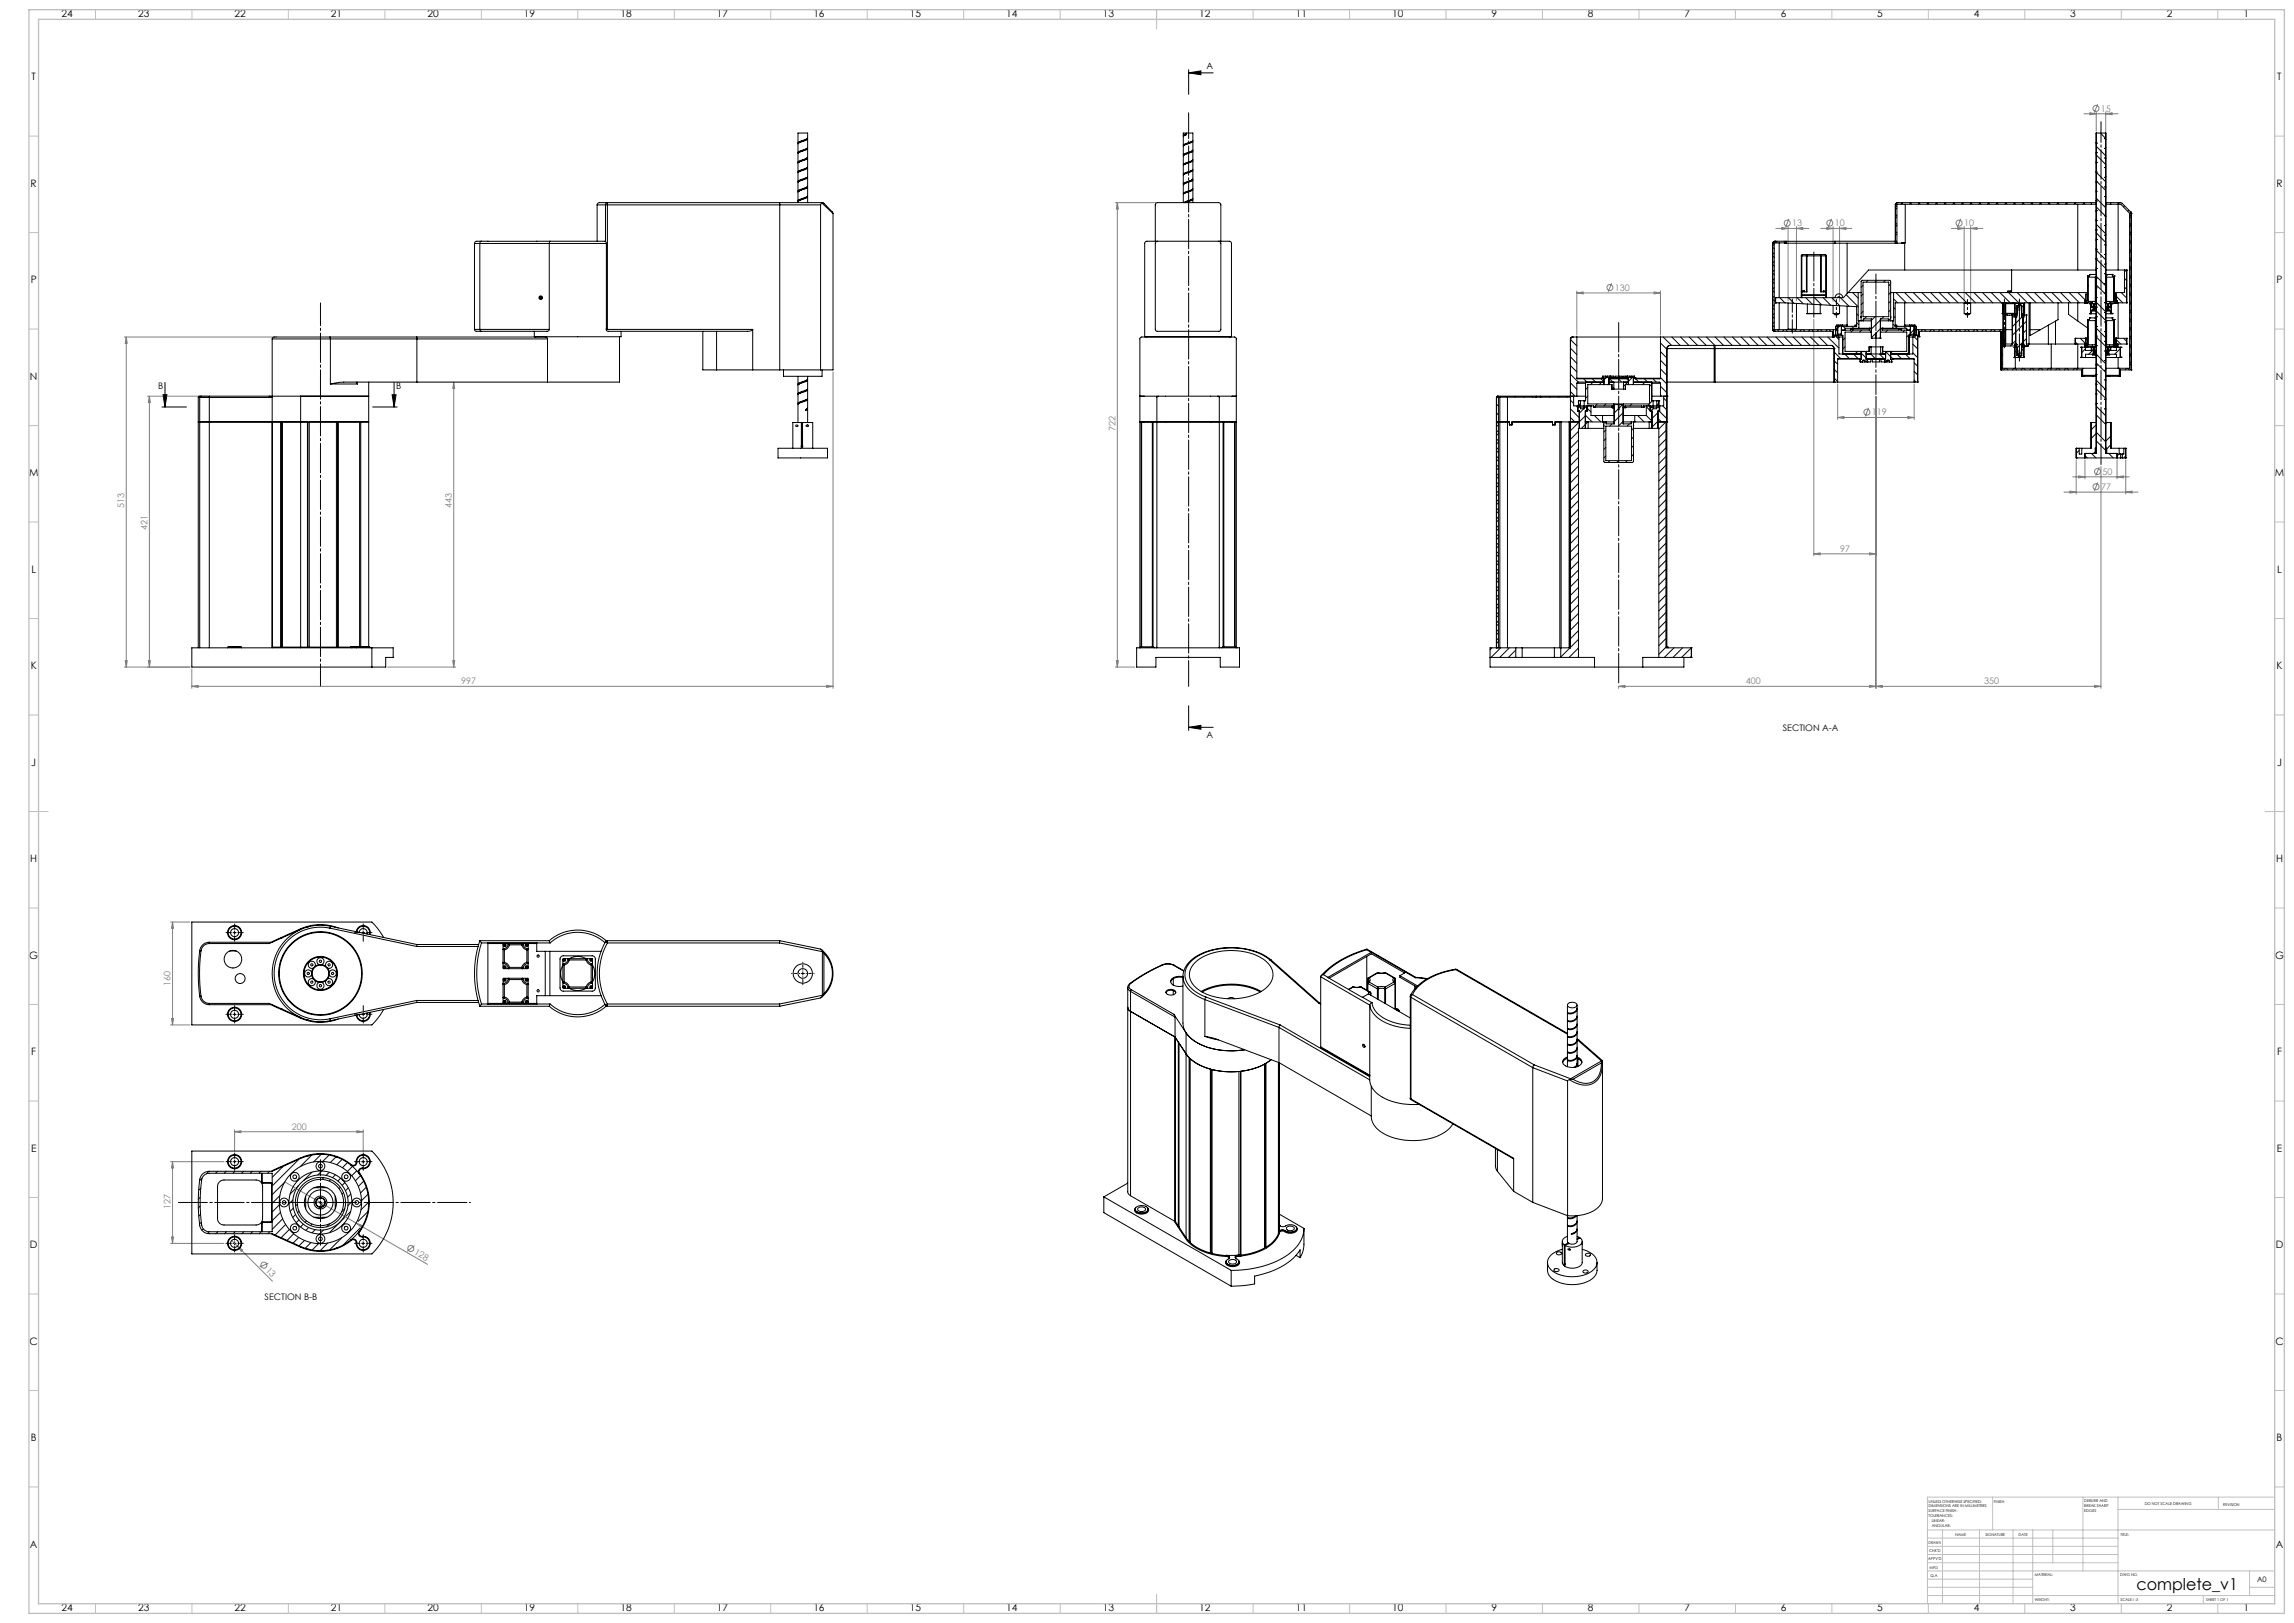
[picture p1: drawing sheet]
<svg xmlns="http://www.w3.org/2000/svg" width="1189mm" height="841mm" viewBox="0 0 1189 841" stroke-linecap="round" stroke-linejoin="round" font-family="sans-serif">
<defs><g id="words">
<text font-size="8.5" x="1107" y="824">complete_v1</text>
<g font-size="5.3">
<text x="32" y="9">24</text>
<text x="72" y="9">23</text>
<text x="122" y="9">22</text>
<text x="172" y="9">21</text>
<text x="222" y="9">20</text>
<text x="272" y="9">19</text>
<text x="322" y="9">18</text>
<text x="372" y="9">17</text>
<text x="422" y="9">16</text>
<text x="472" y="9">15</text>
<text x="522" y="9">14</text>
<text x="572" y="9">13</text>
<text x="622" y="9">12</text>
<text x="672" y="9">11</text>
<text x="722" y="9">10</text>
<text x="773" y="9">9</text>
<text x="823" y="9">8</text>
<text x="873" y="9">7</text>
<text x="923" y="9">6</text>
<text x="973" y="9">5</text>
<text x="1023" y="9">4</text>
<text x="1073" y="9">3</text>
<text x="1123" y="9">2</text>
<text x="1163" y="9">1</text>
<text x="16" y="42">T</text>
<text x="1180" y="42">T</text>
<text x="16" y="97">R</text>
<text x="1180" y="97">R</text>
<text x="16" y="147">P</text>
<text x="1180" y="147">P</text>
<text x="16" y="197">N</text>
<text x="1180" y="197">N</text>
<text x="15" y="247">M</text>
<text x="1179" y="247">M</text>
<text x="16" y="297">L</text>
<text x="1180" y="297">L</text>
<text x="16" y="347">K</text>
<text x="1180" y="347">K</text>
<text x="16" y="397">J</text>
<text x="1180" y="397">J</text>
<text x="16" y="447">H</text>
<text x="1180" y="447">H</text>
<text x="15" y="497">G</text>
<text x="1179" y="497">G</text>
<text x="16" y="547">F</text>
<text x="1180" y="547">F</text>
<text x="16" y="597">E</text>
<text x="1180" y="597">E</text>
<text x="16" y="647">D</text>
<text x="1180" y="647">D</text>
<text x="15" y="697">C</text>
<text x="1179" y="697">C</text>
<text x="16" y="747">B</text>
<text x="1180" y="747">B</text>
<text x="16" y="802">A</text>
<text x="1180" y="802">A</text>
<text x="32" y="835">24</text>
<text x="72" y="835">23</text>
<text x="122" y="835">22</text>
<text x="172" y="835">21</text>
<text x="222" y="835">20</text>
<text x="272" y="835">19</text>
<text x="322" y="835">18</text>
<text x="372" y="835">17</text>
<text x="422" y="835">16</text>
<text x="472" y="835">15</text>
<text x="522" y="835">14</text>
<text x="572" y="835">13</text>
<text x="622" y="835">12</text>
<text x="672" y="835">11</text>
<text x="722" y="835">10</text>
<text x="773" y="835">9</text>
<text x="823" y="835">8</text>
<text x="873" y="835">7</text>
<text x="923" y="835">6</text>
<text x="973" y="835">5</text>
<text x="1023" y="835">4</text>
<text x="1073" y="835">3</text>
<text x="1123" y="835">2</text>
<text x="1163" y="835">1</text>
</g>
<g font-size="4.7">
<text x="625" y="36">A</text>
<text x="82" y="202">B</text>
<text x="205" y="202">B</text>
<text x="625" y="382">A</text>
<text x="924" y="379">SECTION A-A</text>
<text x="137" y="673">SECTION B-B</text>
</g>
<g font-size="4.7" fill="#808080">
<text x="1089" y="58">15</text>
<text x="929" y="117">13</text>
<text x="951" y="117">10</text>
<text x="1018" y="117">10</text>
<text x="837" y="151">130</text>
<text x="970" y="215">119</text>
<text x="578" y="224" transform="rotate(-90 578 224)">722</text>
<text x="1090" y="246">50</text>
<text x="1089" y="254">77</text>
<text x="64" y="263" transform="rotate(-90 64 263)">513</text>
<text x="234" y="263" transform="rotate(-90 234 263)">443</text>
<text x="76" y="275" transform="rotate(-90 76 275)">421</text>
<text x="954" y="286">97</text>
<text x="239" y="355">997</text>
<text x="905" y="355">400</text>
<text x="1028" y="355">350</text>
<text x="88" y="511" transform="rotate(-90 88 511)">160</text>
<text x="151" y="585">200</text>
<text x="88" y="626" transform="rotate(-90 88 626)">127</text>
<text x="214" y="650" transform="rotate(30 214 650)">128</text>
<text x="137" y="659" transform="rotate(45 137 659)">13</text>
</g>
<text font-size="3.9" x="1170" y="820">A0</text>
<g font-size="2">
<text x="1000" y="779">UNLESS OTHERWISE SPECIFIED:</text>
<text x="1033" y="779">FINISH:</text>
<text x="1080" y="778">DEBURR AND</text>
<text x="1112" y="780">DO NOT SCALE DRAWING</text>
<text x="1000" y="781">DIMENSIONS ARE IN MILLIMETERS</text>
<text x="1000" y="784">SURFACE FINISH:</text>
<text x="1080" y="781">BREAK SHARP</text>
<text x="1080" y="783">EDGES</text>
<text x="1152" y="780">REVISION</text>
<text x="1000" y="786">TOLERANCES:</text>
<text x="1001" y="789">LINEAR:</text>
<text x="1001" y="791">ANGULAR:</text>
<text x="1013" y="796">NAME</text>
<text x="1029" y="796">SIGNATURE</text>
<text x="1046" y="796">DATE</text>
<text x="1099" y="796">TITLE:</text>
<text x="1000" y="800">DRAWN</text>
<text x="999" y="808">APPV'D</text>
<text x="1000" y="804">CHK'D</text>
<text x="1000" y="813">MFG</text>
<text x="1001" y="817">Q.A</text>
<text x="1055" y="817">MATERIAL:</text>
<text x="1099" y="817">DWG NO.</text>
<text x="1055" y="830">WEIGHT:</text>
<text x="1099" y="830">SCALE:1:3</text>
<text x="1143" y="830">SHEET 1 OF 1</text>
</g>
</g></defs>
<g fill="none" stroke="#808080" stroke-width=".52">
<path d="M1080 59h18M1083 58l3 1h-3zM1086 58v10M1087 54l-2 4M1091 59l4-1v1zM1091 58v13M578 105h21M579 105l1 3h-1zM579 105v241M920 118h17M924 118h3l-3 1zM927 117v39"/>
<path d="M927 113l-2 5M931 118h3v1zM931 117v39M944 118h16M947 118h3l-3 1zM949 113l-2 5M950 117v39M953 118h4v1zM953 117v39M1011 118h17M1015 118h3l-3 1zM1016 113l-1 5"/>
<path d="M1018 117v39M1021 118h4v1zM1021 117v39M817 152l4-1v1zM817 151v23M817 152h44M835 147l-1 4M857 151l4 1h-4zM861 151v23M64 175h79M65 175l1 3h-1zM65 175v171"/>
<path d="M940 165v123M235 198l1 3h-1zM235 198v148M432 193v164M952 199v18M992 199v18M76 205h31M77 205l1 4h-1zM77 205v141M952 216h4v1zM952 216h40M969 211l-2 5"/>
<path d="M972 205v152M989 216h3l-3 1zM1076 238v18M1081 238v10M1097 238v10M1102 238v18M1070 255h38M1073 254l3 1h-3zM1074 247h30M1077 247h4l-4 1zM1087 250l-2 4M1088 242l-2 5"/>
<path d="M1089 242v115M1097 247h4v1zM1102 255l3-1v1zM940 287h3v1zM940 287h32M969 287h3l-3 1zM64 346h34M65 342h1l-1 4zM77 342h1l-1 4zM99 356l4-1v1zM99 347v10M99 356h333"/>
<path d="M201 346h35M235 342h1l-1 4zM428 355l4 1h-4zM578 346h10M579 342h1l-1 4zM839 356l3-1v1zM839 356h250M839 356v1M969 355l3 1h-3zM972 356l4-1v1zM1086 355l3 1h-3zM88 478h10"/>
<path d="M89 478l1 3h-1zM89 478v53M88 531h10M89 528h1l-1 3zM122 586h3v1zM122 585v11M122 586h66M185 586h3l-3 1zM188 585v11M88 602h28M89 602l1 3h-1zM89 602v42"/>
<path d="M148 612l74 43M185 634l3 1-1 1zM88 644h28M89 641h1l-1 3zM120 643l21 21M123 646l3 2h-1zM139 655l-4 1M215 645l-4 3"/>
<circle cx="1086" cy="56" r="1.6"/>
<circle cx="926" cy="116" r="1.5"/>
<circle cx="948" cy="116" r="1.6"/>
<circle cx="1015" cy="116" r="1.5"/>
<circle cx="834" cy="149" r="1.6"/>
<circle cx="968" cy="214" r="1.6"/>
<circle cx="1086" cy="252" r="1.6"/>
<circle cx="1087" cy="244" r="1.6"/>
<circle cx="137" cy="656" r="1.5"/>
<circle cx="213" cy="647" r="1.6"/>
</g>
<g fill="none" stroke="#000" stroke-width=".52">
<path d="M616 38l6-1v2zM616 38h13M616 36v13M86 198v13M204 198v13M84 211h13M84 205h3l-1 6zM193 211h13M203 205h2l-1 6zM616 377l6-1v2zM616 366v12M616 377h13"/>
<path d="M121 483h1M122 482v2M187 483h2M188 482v2M415 504h2M416 504v1M121 526h1M122 525v1M187 526h2M188 525v1M121 602h1M122 601v2"/>
<path d="M187 602h2M188 601v2M165 623h2M166 622v2M121 644h1M122 643v2M187 644h2M188 643v2"/>
</g>
<path d="M166 356v-199" fill="none" stroke="#000" stroke-width=".52" stroke-dasharray="15.2 1.3 1.3 1.3" stroke-dashoffset="3.4"/>
<path d="M616 58v298" fill="none" stroke="#000" stroke-width=".52" stroke-dasharray="15.2 1.3 1.3 1.3" stroke-dashoffset="1.9"/>
<path d="M839 166v189" fill="none" stroke="#000" stroke-width=".52" stroke-dasharray="15.2 1.3 1.3 1.3" stroke-dashoffset="-1"/>
<path d="M972 204v-62" fill="none" stroke="#000" stroke-width=".52" stroke-dasharray="15.2 1.3 1.3 1.3" stroke-dashoffset="5"/>
<path d="M1089 63v178M1039 180v-25" fill="none" stroke="#000" stroke-width=".52" stroke-dasharray="15.2 1.3 1.3 1.3" stroke-dashoffset="4.5"/>
<path d="M929 173v-18" fill="none" stroke="#000" stroke-width=".52" stroke-dasharray="15.2 1.3 1.3 1.3" stroke-dashoffset="8.3"/>
<path d="M940 164v-33M164 623h-72" fill="none" stroke="#000" stroke-width=".52" stroke-dasharray="15.2 1.3 1.3 1.3" stroke-dashoffset=".2"/>
<path d="M952 165v-10M1020 165v-10" fill="none" stroke="#000" stroke-width=".52" stroke-dasharray="15.2 1.3 1.3 1.3" stroke-dashoffset="12.5"/>
<path d="M1047 187v-32" fill="none" stroke="#000" stroke-width=".52" stroke-dasharray="15.2 1.3 1.3 1.3" stroke-dashoffset="1.1"/>
<path d="M414 504h-4M416 503v-4M416 506v4M418 504h4" fill="none" stroke="#000" stroke-width=".52" stroke-dasharray="15.2 1.3 1.3 1.3" stroke-dashoffset="15.1"/>
<g fill="none" stroke="#000" stroke-width=".52" stroke-dasharray="15.2 1.3 1.3 1.3">
<path d="M120 483h-3M122 482v-3M122 485v3M123 483h3M187 483h-3M188 482v-3M188 485v3M190 483h3M120 526h-3M122 524v-3M122 527v3M123 526h3"/>
<path d="M187 526h-3M188 524v-3M188 527v3M190 526h3M120 602h-3M122 600v-3M122 604v2M123 602h3M187 602h-3M188 600v-3M188 604v2M190 602h3"/>
<path d="M120 644h-3M122 643v-3M122 646v3M123 644h3M187 644h-3M188 643v-3M188 646v3M190 644h3"/>
</g>
<path d="M166 621v-20M166 625v20" fill="none" stroke="#000" stroke-width=".52" stroke-dasharray="15.2 1.3 1.3 1.3" stroke-dashoffset="6.9"/>
<path d="M168 623h76" fill="none" stroke="#000" stroke-width=".52" stroke-dasharray="15.2 1.3 1.3 1.3" stroke-dashoffset="-1.8"/>
<g fill="none" stroke="#c0c0c0" stroke-width=".52">
<path d="M49 5v5M99 5v5M149 5v5M199 5v5M249 5v5M299 5v5M349 5v5M399 5v5M449 5v5M499 5v5M549 5v5M599 5v10"/>
<path d="M649 5v5M699 5v5M749 5v5M799 5v5M849 5v5M899 5v5M949 5v5M999 5v5M1049 5v5M1099 5v5M1149 5v5M15 71h5"/>
<path d="M1179 71h5M15 121h5M1179 121h5M15 171h5M1179 171h5M15 221h5M1179 221h5M15 271h5M1179 271h5M15 321h5M1179 321h5M15 371h5"/>
<path d="M1179 371h5M15 421h10M1174 421h10M15 471h5M1179 471h5M15 521h5M1179 521h5M15 571h5M1179 571h5M15 621h5M1179 621h5M15 671h5"/>
<path d="M1179 671h5M15 721h5M1179 721h5M15 771h5M1033 776v17M1080 776v38M1098 776v55M1150 776v6M1179 771h5M1179 776h-180v55M999 793h180M999 797h99"/>
<path d="M1007 793v38M1026 793v38M1043 793v38M1054 793v38M1064 793v17M1098 782h81M999 810h99M999 806h99M999 801h99M999 818h55M999 814h180M1166 814v13"/>
<path d="M49 831v5M99 831v5M149 831v5M199 831v5M249 831v5M299 831v5M349 831v5M399 831v5M449 831v5M499 831v5M549 831v5M599 826v10"/>
<path d="M649 831v5M699 831v5M749 831v5M799 831v5M849 831v5M899 831v5M949 831v5M999 827h180M999 823h55M999 831v5M1049 831v5M1099 831v5"/>
<path d="M1142 827v4M1149 831v5M1166 823h13"/>
</g>
<path d="M15 5h1169v831h-1169zM20 10h1159v821h-1159z" fill="none" stroke="#c0c0c0" stroke-width=".7"/>
<g fill="#000">
<path d="M616 38l6-1v2zM616 377l6-1v2z"/>
<path d="M203 205h2l-1 6zM84 205h3l-1 6z"/>
</g>
<g fill="#808080">
<path d="M123 646l3 2h-1z"/>
<path d="M185 634l3 1-1 1z"/>
<path d="M99 356l4-1v1zM428 355l4 1h-4zM839 356l3-1v1zM969 355l3 1h-3zM972 356l4-1v1zM1086 355l3 1h-3zM1073 254l3 1h-3zM1102 255l3-1v1zM1077 247h4l-4 1zM1097 247h4v1zM952 216h4v1zM989 216h3l-3 1zM940 287h3v1zM969 287h3l-3 1zM924 118h3l-3 1zM931 118h3v1zM947 118h3l-3 1zM953 118h4v1zM1015 118h3l-3 1zM1021 118h4v1z"/>
<path d="M122 586h3v1zM185 586h3l-3 1z"/>
<path d="M817 152l4-1v1zM857 151l4 1h-4z"/>
<path d="M77 342h1l-1 4zM77 205l1 4h-1z"/>
<path d="M235 198l1 3h-1zM235 342h1l-1 4zM65 175l1 3h-1zM65 342h1l-1 4zM89 478l1 3h-1zM89 528h1l-1 3zM579 105l1 3h-1zM579 342h1l-1 4zM89 602l1 3h-1zM89 641h1l-1 3z"/>
<path d="M1083 58l3 1h-3zM1091 59l4-1v1z"/>
</g>
<g fill="none" stroke="#000" stroke-width=".52">
<path d="M414 74v-5h5l-1 3-4 1v1M418 72l-4 2 4-2M418 77l-4 2M418 77v1l-4 1v5M418 72v1l-4 1v5M419 72v5l-5 2M419 77v5h-1a4 4 0 0 0-4 2M613 70v-1h5v4h-1a4 4 0 0 0-4 3M613 70h1l1-1-2 2v4M614 70h1h-1M618 78l-4 2M618 73l-4 2"/>
<path d="M618 73a4 4 0 0 1-4 2l-1 1v4M618 78a4 4 0 0 1-4 2l-1 1v4M618 73v5l-4 2-1 1M618 78v5l-4 2-1 1M1086 76l5 5M1086 74l1 5M1086 74h1M1086 79h1M1087 79v5M1087 79h.1M1089 69l2 3M1091 77h.1"/>
<path d="M1091 72h.1M1091 72v-3h-5v5M1091 77v5M1091 72v5M418 87l-4 2M418 92l-4 2M418 82l-4 2M418 82v1l-4 1v5M418 97v1l-4 1v5M418 87v1l-4 1v5M418 92v1l-4 1v5M419 92v5l-5 2 4-2-4 2"/>
<path d="M419 87l-1 5-4 2M419 82v5l-5 2M419 97v5h-1a4 4 0 0 0-4 2M614 95l4-2-4 2M618 98l-4 2M618 88l-4 2M618 83l-4 2M618 93h.1M618 83a4 4 0 0 1-4 2l-1 1v4M618 88a4 4 0 0 1-4 2l-1 1v4M618 93a4 4 0 0 1-4 2l-1 1v4M618 98a4 4 0 0 1-4 2l-1 1v4l5-2v-5"/>
<path d="M618 83v5a4 4 0 0 0-5 3M618 88v5h-1a4 4 0 0 0-4 3M618 93v5l-4 2-1 1M1086 94l5 5M1086 80l5 5M1086 94l1 5M1086 89h1M1086 84h1M1086 94h1M1086 89h.1M1086 99h1M1087 89l4 5"/>
<path d="M1087 99v5M1087 89l-1 5M1087 84l-1 5M1087 84h.1M1087 89h.1M1087 99h.1M1091 82h.1M1091 97h.1M1091 92v5M1091 92h.1M1091 97v5M1091 96v1"/>
<path d="M1091 82v5M1091 87v5M309 106h5M309 106v19M314 106h1M314 106v19M315 105h-5l-1 1M315 105v1M315 105l-1 1M315 105h111M315 106h110M315 106v65"/>
<path d="M404 105v87M418 102l-4 2M418 102v1a5 5 0 0 0-4 2M419 102v3M425 106v86M426 105l-1 1M426 105l6 6M426 105h.1M432 111v81h-7M618 103l-4 2M618 103a4 4 0 0 1-4 2M618 103v2"/>
<path d="M982 120l1 1M982 115l1 1M982 111l1 1M982 106l1 1M982 106h.1M982 106v20M983 108l-1 1M983 112l-1 1M983 117l-1 1M984 105l-2 1M984 105h.1M984 105h100"/>
<path d="M985 105l1 1M986 105l-1 1M987 106v20h-1M990 105l1 1M991 105l-1 1M994 105l1 1M995 105l-1 1M999 105l1 1M1000 105l-1 1M1003 105l1 1M1004 105l-1 1M1008 105l1 1"/>
<path d="M1008 105v1M1012 105l1 1M1013 105l-1 1M1017 105l1 1M1017 105v1M1021 105l1 1M1022 105l-1 1M1026 105l1 1M1026 105v1M1030 105l1 1M1031 105l-1 1M1035 105l1 1"/>
<path d="M1035 105v1M1039 105l1 1M1040 105l-1 1M1044 105l1 1M1044 105v1M1048 105l1 1M1049 105l-1 1M1053 105l1 1M1053 105v1M1057 105l1 1M1058 105l-1 1M1062 105l1 1"/>
<path d="M1062 105v1M1066 105l1 1M1067 105l-1 1M1071 105l1 1M1071 105v1M1075 105l1 1M1076 105l-1 1M1077 106v34M1080 105l1 1M1080 105v1M1084 105h2M1084 106h2"/>
<path d="M1084 105v1M1084 106h-101v20M1086 107l5 5M1086 116l5 5M1086 103l5 5M1086 119l1 5M1086 114l1 5M1086 114h1M1086 109h1M1086 114v1M1086 109v1M1086 109h.1"/>
<path d="M1086 109v5M1086 119h1M1086 119h.1M1087 104h.1M1087 109h.1M1087 119h-1M1087 114h-1M1087 109h-1M1087 104l-1 5M1087 114h.1M1087 119h.1M1091 102h.1"/>
<path d="M1091 107v5M1091 117v5M1091 112h.1M1091 107h.1M1091 117h.1M1091 102v5M1091 112v5M1091 105h3M1091 106h3M1094 106h.1M1094 105h6l4 5M1094 105v1"/>
<path d="M1094 106h5l5 5v80h-6M1098 105l1 1M1098 106v34M1098 105l-1 1M1101 107h.1M1103 109h.1M1104 111l1 1M1104 116h1M1104 110l1 1M1104 110h.1M1105 117h-1M1105 112l-1 1"/>
<path d="M1105 111h.1M1105 111v81M246 126h3M246 126v45M249 126h36M249 126v45M250 125h-3l-1 1M250 125l-1 1M250 125h35M253 125h.1M278 125h.1M285 126h29"/>
<path d="M285 126v45M285 125v1M285 125h29M314 125v1M314 126v44M599 125v-19l1-1h32l1 1v19M600 125h-6l-1 1v48h45v-48l-1-1h-5M600 125l-1 1v45l1 1h32l1-1v-45l-1-1M600 125h32M919 133h1M919 128l1 1M919 137l1 1"/>
<path d="M919 126h.1M919 126v45M920 131l-1 1M920 140l-1 1M920 127h-1M920 136h-1M920 125l-1 1M920 125h.1M920 125h62M920 125l1 1M921 125l-1 1M922 126v28"/>
<path d="M925 125l1 1M926 125l-1 1M926 125v1M934 133h.1M934 133v21M934 133h2M934 133v18M934 132v1M934 132h3M936 133h1M936 133v18M937 133v18h-3"/>
<path d="M937 133h7M937 132l-1 1M937 132v1M937 132h6M943 132l1 1M943 132h3M944 133h.1M944 133v18h2M944 133h2M944 133v18M946 132v1M946 132l1 1"/>
<path d="M946 133h1M946 133v18M947 133v21M951 125v1M957 126v26M982 124l1 1M982 126h.1M983 121l-1 1M983 126h.1M983 126h3M983 126h-63v45h30M986 126h1v14"/>
<path d="M987 126h.1M1043 140l-1 12M1086 134l5 5M1086 140h-118l-10 12M1086 121l5 5M1086 134h1M1086 129h1M1086 129l5 6M1086 124v5M1086 129v5M1086 139h1M1086 134h.1"/>
<path d="M1086 124v1M1087 124h.1M1087 139l-1 25M1087 134v5M1087 129h-1M1087 124h-1M1087 129h.1M1087 134h.1M1087 139h.1M1091 122h.1M1091 137h.1M1091 132h.1"/>
<path d="M1091 127h.1M1091 122v5M1091 137v5h4M1091 132v5M1091 140h10M1091 127v5M1101 140v12h-5M1101 140h1M1101 140l1 1M1102 140h.1M1102 140v17M1104 138l1 1"/>
<path d="M1104 134h1M1104 129l1 1M1104 125h1M1104 120l1 1M1105 130l-1 1M1105 135h-1M1105 121l-1 1M1105 126h-1M1105 139l-1 1M280 154h1M919 160h1M919 151h1"/>
<path d="M919 146l1 1M919 155l1 1M919 142h1M920 158l-1 1M920 153l-1 1M920 144l-1 1M920 149l-1 1M920 157h1M920 154h.1M920 157h.1M920 154v3M920 157l42 2v10h-8v5"/>
<path d="M922 157v14M922 154l3 3M927 157v14M927 154l3 3M931 157v14M931 154l4 3M934 151h.1M934 153h.1M934 151h1M934 151v3M934 153h12M936 154l3 4"/>
<path d="M937 158v4M940 154l4 4M943 158v4M945 154l4 4M946 153h.1M946 151h1M946 151v3M946 151h-1M949 154l5 4M950 158v5h3v-5M951 154a2 2 0 0 1 2-2 2 2 0 0 1 2 2M953 154h1"/>
<path d="M954 154l4 5M957 153l6 6M957 159v10M958 152l-3 2h-35M958 152h5M960 152l3 2M963 152h2M963 152v14M966 152l-1 1M966 157l-1 1M966 148l-1 1M966 146h13v18h-13z"/>
<path d="M968 145l-1 1M973 145l-1 1M977 145l-1 1M980 156l-1 1M980 147l-1 1M980 151l-1 2M980 152h1M981 159l1 1M981 155l3 2M981 152v14M981 152h101M983 152l5 5"/>
<path d="M987 152l6 5M987 157v12M992 152l5 5M996 152l6 5M1001 152l5 5M1005 152l5 5M1010 152l5 5M1014 152l5 5M1018 157h3v6h-3zM1019 157h.1M1019 152l5 5M1021 157h.1"/>
<path d="M1023 152l5 5M1028 152l5 5M1032 152l5 5M1037 152l5 5M1038 157v5M1038 157h.1M1038 158l1 1M1040 157h4M1040 157h5M1040 157v21M1041 151l-1 1M1041 151h.1"/>
<path d="M1041 151h1M1041 152l5 5M1041 151v1M1042 151h.1M1042 152h.1M1042 151v1M1044 157v5M1044 157h-1M1044 159l1 1M1045 157h.1M1046 152l5 5M1046 158h.1"/>
<path d="M1046 157h1M1046 157l1 2M1046 157h-2M1046 158h1M1047 158h-2v5h-1M1047 158h1M1047 158h.1M1047 157v4l-1-3M1047 157h2M1048 158l1 2M1048 158v5h1M1049 157v5"/>
<path d="M1049 157v6M1050 152l5 5M1052 157v21M1052 157v17l10-5M1055 152l5 5M1059 152l5 5M1064 152l5 5M1067 157v9h-2M1068 152l5 5M1072 157v6l10 8M1072 152l6 5M1077 157v9"/>
<path d="M1077 152l5 4M1081 157h.1M1081 152h1M1082 157h-1M1082 143v13h-1v1M1082 143h.1M1082 148h.1M1082 152v1M1082 144h4v13h-1v-1h-3zM1083 143l-1 1M1083 142h.1M1083 142v1h-1"/>
<path d="M1083 142h3M1083 156l-1 1M1083 157h.1M1083 157v5M1083 157h1M1084 158v1M1084 142l-1 1M1084 159l1 1M1085 156h1M1085 157h.1M1085 157v4h-1v2M1085 159h-1v-2h-2v-5h-1v5h-42v21"/>
<path d="M1086 159h1M1086 157v4M1086 157h.1M1086 157l5 5M1086 148l5 5M1086 143l5 5M1086 144h.1M1086 148v1M1086 153h.1M1086 157l-1 2M1086 149h.1M1086 144h1"/>
<path d="M1087 144h.1M1087 149h.1M1087 159h-1M1087 154h-1M1087 154h.1M1087 144h-1M1087 159h.1M1091 142v20M1091 147h.1M1091 157h.1M1091 152h.1M1091 159h1"/>
<path d="M1092 159v2M1092 147l-1 1M1092 152h-1M1092 156l-1 1M1092 156h1M1092 144h3v12h-2v1h-1zM1092 157h.1M1092 157v4M1093 142l-2 1M1093 157v4h1v2M1093 160h-1M1093 157h.1"/>
<path d="M1093 159l1 1M1094 159h.1M1094 157h1M1095 157h.1M1095 157v5M1095 142h.1M1095 142v1h1M1096 153h.1M1096 143l-1 1M1096 148h-1M1096 152l-1 1M1096 143h.1"/>
<path d="M1096 143v13M1096 157h.1M1096 153l4 4M1096 157v-5h1v5h5M1096 156v1M1096 152v5h-2v2h-1M1097 156h.1M1097 156v1h-1M1098 157v18M1099 152l3 2M1101 149l1 1M1101 144l1 1"/>
<path d="M1102 157h.1M1104 156l1 1M1104 151l1 1M1104 142l1 1M1104 147l1 1M1105 148l-1 1M1105 153h-1M1105 144h-1M1105 157l-1 1M141 176h30M141 176v29M171 175h-29l-1 1"/>
<path d="M171 175v1M171 175h112l1 1M171 176v23M171 176h113M216 175v23M246 171l1 1h2M246 171h3M249 171v1M249 171h36M277 172v2h45v-2M278 174v1M284 176v22"/>
<path d="M285 171l-1 1h-35M314 170v1l1 1h72l3-1M314 170l1 1M315 171h75M321 174v24h-37M364 172v20h7M371 172v20M390 171v21M594 174v1M637 174v1M814 176l3 3M814 176h.1"/>
<path d="M814 176v29M815 175l-1 1M815 175h.1M815 175h2M817 175h.1M817 175h44M817 175v21M861 178l3 3M861 175v21M862 175l4 4M866 179h-2v2M866 179h-1l-1 2"/>
<path d="M866 179h83M867 175l4 4M871 175l4 4M876 175l4 4M880 175l4 4M884 175l5 4M888 179v2M889 179v2M889 175l4 4M893 175l5 4M898 175l4 4M902 175l5 4"/>
<path d="M907 175l4 4M911 175l5 4M916 175l4 4M919 164l1 1M919 169h1M919 171l1 1M919 171h.1M920 162l-1 1M920 167l-1 1M920 172h.1M920 172h30v2M920 171l-1 1"/>
<path d="M920 175l5 4M921 171l1 1M925 171l-1 1M925 175l4 4M926 171v1M927 171h.1M927 171h4M929 171l-1 1M929 175l5 4M930 171l1 1M931 171h.1M934 171l-1 1"/>
<path d="M934 175l4 4M935 171v1M936 162l8 1zM938 171l-1 1M938 175l5 4M939 171l1 1M943 171l-1 1M943 175l4 4M944 171v1M947 171l-1 1M947 175l6 5M948 171l1 1"/>
<path d="M949 179h1l1 2M950 174h.1M950 174h1M950 172v1M950 171h1M950 174h2l1 1M950 171l1 4h-90M951 174l2 2M951 163h2M951 170l1 1M951 169h.1M951 171h.1"/>
<path d="M951 169v5h2M951 169h2v5M951 171h2M952 169v4h2M953 174h1M953 169h1M953 168h1M953 168h-1v1M953 168v1M953 175h2M953 175v8h12M953 169l-1 1"/>
<path d="M954 168h1M954 168v1M954 174h1v9M954 173h.1M955 168v1M955 168h2M955 169l1 1M956 175l-1 1M956 180l-1 1M956 170h7M956 170v1M959 170v1h-5"/>
<path d="M960 169l1 1M960 170h9M960 170h-1v1M960 171l-1 1M962 167l1 1M962 163h1M962 168h-1v1M963 166h2M963 170h6M963 166v4M965 165h.1M965 164h.1"/>
<path d="M965 166v-20v-1l15 1v20M965 166h1M965 171l-1 1M966 161l-1 1M966 166h-1M966 166h4M966 166v-1h4v10M967 164l-1 1M969 180h.1M969 180v2h-2M969 180h1M969 170v1h-9v-1"/>
<path d="M969 170h1M970 180l-1 1M970 180h5M970 170h.1M970 172h.1M970 172h-14v10h9M970 170v2M970 180v3M970 175h.1M970 175h2M972 164l-2 2M972 173l-2 2"/>
<path d="M972 175h.1M972 173v2M972 175h3M975 166l-5 4M975 170l-3 3M975 175h-1M975 166h4M975 175h.1M975 170h.1M975 172h.1M975 180h1M975 172h13v10h-8"/>
<path d="M975 170h1M975 170v2M975 180v3M976 170h5M976 170h8M976 170h.1M976 170v1h8v-1M976 180h.1M976 180v2h1M976 164l-1 1M978 171l-1 1M979 166v-1h-4v10"/>
<path d="M979 166h1M980 165l-1 1M980 160l-1 1M980 166h1M980 164h.1M980 165h.1M981 168l2 2M981 170h7v1M981 166v4M981 164l1 1M982 168h1v1M984 170h1"/>
<path d="M985 170h.1M985 170v1h5M987 169l1 1M987 168h3M987 171l-1 1M988 171h1M989 175h2M990 168v1M990 168h1M990 174h2M990 174v-5h-8v-12h56v21h1M990 174h-1v9"/>
<path d="M991 169h1M991 168h1M991 168v1M991 178l3 3M991 175v8h-11M992 168h1v1M992 168v1M992 170l1 1h-1M992 169h1v5h-1zM992 171l-4 4M992 169v4h-2M992 175l2 1"/>
<path d="M993 171h1M994 174h1M994 172l1 1h-1M994 174h-1h-1l-1 1M994 171v27M994 171h44M995 174h.1M995 174v-2h42v20M997 171l-1 1M997 171l1 1M1001 171l-1 1M1002 171l1 1"/>
<path d="M1006 171l-1 1M1006 171l1 1M1010 171l-1 1M1011 171l1 1M1015 171l-1 1M1015 171l1 1M1019 163h2M1019 171l-1 1M1020 171l1 1M1023 171v1M1024 171l1 1M1028 171l-1 1"/>
<path d="M1029 171l1 1M1032 171v1M1033 171l1 1M1037 171l-1 1M1037 179l1 1M1037 175h1M1038 171h.1M1038 174l-1 1M1038 179l-1 1M1038 171v20h41M1038 162v1M1038 176l1 1"/>
<path d="M1038 171l1 1M1038 167l1 1M1038 162l1 1M1038 178l1 1M1039 178h-1M1039 179h.1M1039 176l-1 3M1040 171h3M1040 163h4M1040 162h4M1040 163a1.3 1.3 0 0 0 2 0h1M1043 163h.1"/>
<path d="M1043 163v15h-4M1043 163h2M1044 180h.1M1044 180h1v4h2M1044 162v1M1044 164h1M1044 163l-1 2M1044 179v-1h1v2M1045 179h.1M1045 163v1M1045 163h.1M1045 164v15"/>
<path d="M1045 179v1M1045 168l-2 1M1045 177l-3 2M1045 164h.1M1045 178h.1M1045 164v14M1045 178v1M1045 179h-6v-3v3M1045 163v1h-1v-1M1048 164l-3 4M1048 163v1M1048 179h.1"/>
<path d="M1048 163h.1M1048 164h.1M1048 179h1M1048 163l1 1M1048 163h1M1048 178v1M1048 178h.1M1049 164h-1M1049 164h.1M1049 178h.1M1049 164v14M1049 179h.1"/>
<path d="M1049 178v1M1049 163v1M1049 163h1M1049 163v1h-1M1049 179v-1h-1v2M1049 180h.1M1049 180h-1v4h-1M1050 179h1M1050 175l-5 5M1050 166l-7 8M1050 171l-1 2M1050 163h.1"/>
<path d="M1050 163v15h1M1051 179h.1M1051 178h1M1051 178v1h-2M1052 178h10M1052 171h6M1062 178h3M1062 169v9M1063 178v13M1065 166l-3 3M1065 166v12M1076 177l1 1"/>
<path d="M1076 175h.1M1076 178h.1M1076 175v3M1076 175h6M1077 178v13M1078 175l3 3M1079 180h.1M1081 178v2M1081 175h.1M1081 175v4l-1 1M1081 175h1M1082 179h.1"/>
<path d="M1082 176h-1M1082 175h.1M1082 175v4h2v3M1082 166h1M1082 166h.1M1082 166v12h-17M1082 180h.1M1082 179v1M1082 179v1h-3M1082 166h4v14h-1v-1h-3zM1083 165h.1M1083 165v1h-1"/>
<path d="M1083 165h3M1083 162h.1M1083 163h.1M1083 162v1M1083 163h1M1084 180h-3v2h4M1084 163h2M1085 179h2M1085 161h.1M1085 180h.1M1085 180v4h-4v1M1086 160v1"/>
<path d="M1086 165v1M1086 180v4M1086 180h.1M1086 161h.1M1086 161h-1M1086 174l6 6M1086 170l6 5M1086 161l6 5M1086 169h1M1086 164h1M1086 179h1M1086 164h.1"/>
<path d="M1087 164h.1M1087 169h.1M1087 179h-1M1087 174h-1M1087 174h.1M1087 169h-1M1087 164l-1 20M1087 179h.1M1091 172h.1M1091 177h.1M1091 162h.1M1091 167h.1"/>
<path d="M1091 171h1M1091 165h4M1091 163h3M1091 161h1M1091 162v20M1092 179h1M1092 166h3v13h-2v1h-1zM1092 161h.1M1092 180h.1M1092 180v4M1093 180v4h4v1M1093 180h.1"/>
<path d="M1093 161h-1M1094 180h3v2h-4M1094 163h1M1095 165h.1M1095 162h.1M1095 163h.1M1095 162v1M1095 165v1h1M1095 179l1 1h3M1095 166h1M1095 175h1M1095 170l1 1"/>
<path d="M1096 166h.1M1096 166v12M1096 175h.1M1096 175v4M1096 175h1M1096 175v4h-2v3M1097 176l2 2M1097 175h.1M1097 175h5M1097 175v4v1M1097 178v1M1098 178v2"/>
<path d="M1099 180h.1M1101 175l1 2M1102 175h.1M1102 178h.1M1102 178h-5l-1 1M1102 175v3M1104 174l1 1M1104 169l1 1M1104 178l1 1M1104 165l1 1M1104 160l1 1M1105 162h-1"/>
<path d="M1105 180h-1M1105 171h-1M1105 166l-1 1M1105 175l-1 1M171 199h14M185 198v1M191 198v137M284 198h-106l-7 1M371 192h54M406 192v3h20v-3M414 195v4M418 197v1l-4 1v5"/>
<path d="M419 195l-1 2-4 2 4-2-4 2M419 197v5l-5 2M814 194l4 4M814 198l3 4M814 189l3 4M814 185l3 3M814 180l3 4M817 196h13M817 199h5M817 199v6M818 198l-1 1M818 198h13"/>
<path d="M821 196l2 2M822 198v10h-1M825 196l2 2M826 198l-2 1M830 196l1 2M830 198l-1 1M830 196h.1M830 196h1v3M832 196h1M832 195h1M832 195h-1v1M832 195v1"/>
<path d="M833 196l-2 1M833 195h1M833 195v1M833 195h.1M834 196l2 2M834 199h-1M834 198h10M834 196h10M834 196h.1M834 195h.1M834 196h2M834 195h2v1"/>
<path d="M834 195v1M834 196v3M836 196h.1M836 196h4M836 198v4M837 196v-1h2a1.4 1.4 0 0 1 2 1M839 196l1 2M840 196h.1M840 196h3M841 198v4M843 196l1 1M843 195v1"/>
<path d="M843 195h2M843 196h1v3M843 195h-1v1M844 196h.1M844 198l-3 2M845 196h1M845 195h1M845 195v1M846 195h1v1M846 195v1M847 198h13l1 1M847 195l-3 3"/>
<path d="M847 196h.1M847 196h1M847 196h14M847 196v3M848 196l1 2M852 196l2 2M853 198l-2 1M856 199l-1 1M856 199h5M856 198v10h1M857 196l1 2M861 196l3 3"/>
<path d="M861 191l3 4M861 187l3 3M861 182l3 4M861 196h-13M861 199v6M864 181h.1M864 198h24M864 181v154M864 181h24M888 181h1M888 198h1M888 181v17"/>
<path d="M889 198h63M889 181v17M889 181h62M951 196l1 2M951 191l1 2M951 187l1 2M951 182l3 4M951 198h.1M951 181h.1M951 181v17M952 198h40M952 186h12"/>
<path d="M952 186v12M956 183l2 3M961 183l2 3M963 182l-2 1M963 186h1M963 186h-11M964 186h.1M964 187l1 1M964 188h.1M964 186v2M964 188h1M965 183l3 3"/>
<path d="M965 182h2M965 182v4h-1M965 187h2M965 188h2M965 187v1M967 187v1M967 188h1M967 182v4h1M967 183h10M967 182h-2M968 186h9M968 186h.1"/>
<path d="M968 188h.1M968 186v2M970 183l2 3M970 186v2h-2M970 186v2h4v-2M974 183l2 3M975 186v2h2M976 182l-1 1M977 188h.1M977 186h.1M977 186v2M977 188h1"/>
<path d="M977 186l1 1M977 182h3M977 182v4M978 187h1M978 188h1M978 187v1M979 188h1M979 187v1M980 182v4h1M980 182h-3l4 4M980 188h.1M980 186v2"/>
<path d="M981 182l-1 1M981 186h.1M981 186h11M983 183l2 3M988 183l2 3M989 182l-1 1M991 183l3 2M992 197l1 1M992 192l2 2M992 188l2 2M992 198h2M992 186v12"/>
<path d="M994 198h.1M1037 188l1 1M1037 184h1M1037 192h.1M1037 192h42v3M1038 188l-1 1M1038 183l-1 1M1039 191v1M1040 191l1 1M1044 191l-1 1M1044 182l1 1M1044 180v5h2"/>
<path d="M1044 191l1 1M1045 185v6M1046 185h.1M1046 185h1M1046 185l1-3v3M1047 184h-1M1047 184l1 1M1047 183l-1 2M1047 185h.1M1048 182l-2 2M1048 181l1 1M1048 191v1"/>
<path d="M1049 191l1 1M1049 180v5h-2M1053 191l-1 1M1053 191l1 1M1057 191v1M1058 191l1 1M1062 191l-1 1M1062 191l1 1M1066 191l-1 1M1067 191l1 1M1071 191l-1 1M1071 191l1 1"/>
<path d="M1075 191l-1 1M1076 191l1 1M1079 185h.1M1079 180v5M1079 185h2M1079 194v1M1079 195h.1M1079 195h6M1079 191v1M1079 191h7M1079 191v4M1080 195h.1"/>
<path d="M1081 195h-1M1081 181l-2 2M1081 185h.1M1081 185h5M1084 195h.1M1084 181l1 1-2 2M1085 184h.1M1085 195h.1M1085 195h1M1086 181h-1M1086 182h.1M1086 184h.1"/>
<path d="M1086 184h-1M1086 194h1M1086 197l5 5v5M1086 188l5 5M1086 184l5 5M1086 189h1M1086 184h1M1086 199h1M1087 184h.1M1087 199l-1 5M1087 194v5M1087 189l-1 5"/>
<path d="M1087 184l-1 5M1087 189h.1M1087 194h.1M1087 199h.1M1091 187h.1M1091 192h.1M1091 197h.1M1091 182h.1M1091 192v5M1091 197v5M1091 182h1M1091 191h7"/>
<path d="M1091 195h2M1091 185h6M1091 184h1M1091 182v5M1091 187v5M1092 182v2M1092 184h.1M1093 195h.1M1093 181l1 1-2 2M1093 184h-1M1094 195h.1M1097 185h2"/>
<path d="M1098 185v6M1098 191l1 1M1098 191v4h-5M1099 194l-1 1h-1M1099 181l-3 3M1099 185h.1M1099 180v5M1102 191l-1 1M1103 191l1 1M1104 187l1 1M1104 183l1 1M1105 184l-1 1"/>
<path d="M1105 189h-1M1105 192h.1M1105 192h-6v3h-6M103 219h53M103 206h1M103 206v130M104 206h4M104 206v130M104 205l-1 1M104 205v1M104 205h4M108 205v1"/>
<path d="M108 206v130M108 205h48M108 206h33M140 205l1 1M141 206v129M145 219v116M146 219v117M146 219v116M156 205h35zM156 219h35h-4v116M156 219h3v116M156 205v130"/>
<path d="M160 219v116M175 219v116M414 209l4-2-4 2M414 204l4-2-4 2M415 219h-4v13M415 219v12M415 219l1 12M418 212h.1M418 202v1l-4 1v5M418 207v1l-4 2v9M419 207v5l-1 1v-1M419 202l-1 5-4 1v1"/>
<path d="M419 212v7M591 205h2zM593 219h46M593 219h-2v116M593 219h-1v116M593 205h7M597 219v116M598 219v116M600 205h31M600 205v1v130M631 205l1 1v130M631 205h8"/>
<path d="M634 219v116M639 219h2h-1l1 117M639 205h2zM639 219h1v116M776 218l1 1M776 214l1 1M776 209l1 1M776 219h.1M776 219h6v1h2v-1h21v1h1v-1h2M776 206h.1M776 206v130M776 205l1 1"/>
<path d="M776 205v1M776 205h.1M776 205h20M777 206v130M780 205l1 1M781 206v130M785 205v1M789 205l1 1M794 205v1M796 206h2M796 205h2M796 206h-19v130"/>
<path d="M796 205v1M798 205l1 1M798 205h19M798 206h16v130h-5M798 205v1M803 205v1M807 205l1 1M808 219h1M808 219v117M809 219h4M809 219v117M812 205v1"/>
<path d="M813 219h1M813 219v117M814 219h5M814 219v117M814 216l2 3M814 212l5 4M814 207l2 2M814 203l2 2M814 219h.1M816 205v5h2M817 210l1 1M817 205h5"/>
<path d="M818 210h.1M818 210v3h1v9M818 211h.1M818 211v2M818 211h1M818 208h.1M818 208v2M818 210h1M818 208h1M819 219l-5 5M819 209l-1 1M819 210h2"/>
<path d="M819 208h2M819 208v2M819 211h2M819 211v1h2v-1M821 212l-2 2M821 211h1M821 210h5v1M821 208v2M822 215l3 4M822 211l-1 1M822 215l-3 4M822 219h9"/>
<path d="M822 211h.1M822 211v2M823 210v3h-1v9M823 212l2 2M823 201l-1 1M823 205l-1 1M823 219l-3 3M823 219v3M825 210v5h6M826 211h.1M826 211h1M826 215l4 4"/>
<path d="M827 211h9M827 211v-1h9v1M828 209l-2 2M831 215h6M831 219h.1M831 215v4M831 219v20l1 1 15-1v-20M831 219h1M832 219h-1M832 209l-1 1M832 219h5M835 220l-1 1"/>
<path d="M836 211h.1M836 201v1M836 202h5M836 211h1M836 209h5M836 202h-1v-3h-12v10h13M836 209v2M839 212l-2 2M839 210v2v-2M839 210h.1M839 210h-2v10h-5v-1M839 210h2"/>
<path d="M841 210l-2 2M841 214l-4 4M841 218l-2 3M841 210v10h4v-1M841 219h4M841 211h.1M841 215h6M841 209v11M841 202h1v-3h13v10h-14M841 211h1M842 211h9M842 211h.1"/>
<path d="M844 220l-1 1M845 219h2M846 209l-1 1M847 219h.1M847 218l1 1M847 219h9M847 215v4M849 215l3 4M851 211v-1h-9v1M851 211h1M852 211h.1M853 215l3 3"/>
<path d="M853 211l2 2M853 210v5h-6M855 219v3M855 209l-1 1M855 210v3h1v9M855 213l1 1M856 211h.1M856 211v2l1-1M856 211h1M856 205h5M856 208l-1 1M857 210h2"/>
<path d="M857 208h2M857 210h-5v1M857 208v2M857 211h2M857 211v1M859 211h1v2l4 4M859 211v1h-2M859 208v2M859 210h1M859 208h1M859 218l-3 4M859 214l-3 3"/>
<path d="M859 217l2 2M859 219h5M860 209l-1 1M860 208h.1M860 210h.1M860 208v2M860 210v3h-1v9M861 205h.1M861 200l3 3M861 205h3M862 210l2 2M862 206l2 2"/>
<path d="M862 205v5h-2M864 205h.1M864 219h.1M1084 219h.1M1084 219h2M1084 219v13h-5M1086 215l5 5M1086 201l5 5M1086 210l5 5M1086 209h1M1086 204h1M1086 204h.1"/>
<path d="M1086 209v1M1086 209v26h-5v2M1087 204h.1M1087 209h-1M1087 204l-1 5M1087 209h.1M1091 207h.1M1091 212h.1M1091 207v5M1091 219h3v13h4M1091 212v23h6v2M1092 219l-1 1"/>
<path d="M403 232h26v5h-26zM413 220l1 1h-1zM415 231v1h1v-13h5v13M415 231h1M415 220h.1M416 231v1M418 220h1v1h-1zM776 236l1 1M776 232l1 1M776 227l1 1M776 223l1 1M777 220l-1 1"/>
<path d="M777 225l-1 1M777 229l-1 1M777 234l-1 1M777 238l-1 1M814 221h.1M814 238v1M814 234h.1M814 229v1M814 225h.1M818 224l-4 4M818 228l-4 5M818 233l-4 4"/>
<path d="M818 237l-4 5M823 222h8M823 222h-5v119M831 220h.1M831 221h.1M832 223l-1 1M832 227l-1 1M832 236l-1 1M832 232l-1 1M832 221h14v18h-14zM834 239l-1 1M839 239l-1 1"/>
<path d="M843 239l-1 1M847 231l-1 1M847 226l-1 1M847 235l-1 1M847 220v1M855 222h-8l-1 1M855 222h5v119M860 222l3-3v117h14M863 223l-3 4M863 228l-3 3M863 232l-3 4M863 237l-3 3"/>
<path d="M1076 232h.1M1076 237h.1M1076 232v5M1076 232h2M1076 237h23M1078 233l-2 2M1078 232h1M1078 232v3h1v-3M1081 236l1 1M1084 235l2 2M1086 234l-1 1M1086 220l-2 3"/>
<path d="M1086 225l-2 2M1086 228l5 5M1086 224l5 5M1086 232v3M1091 232h1v3M1093 235l2 2M1094 226l-3 3M1094 230l-2 3M1098 235l-1 1M1098 232h3M1098 232v3M1098 235h1"/>
<path d="M1099 235h1M1099 237h1M1099 235v2M1100 237h2M1100 235v2M1101 232h1M1101 232v3h-1M1101 232v1M1102 236l-1 1M1102 232h.1M1102 237h.1M1102 232v5"/>
<path d="M776 259l1 1M776 254l1 1M776 250l1 1M776 245l1 1M776 241l1 1M777 243l-1 1M777 247l-1 1M777 252l-1 1M777 256l-1 1M814 256v1M814 252h.1M814 247v1"/>
<path d="M814 243h.1M818 259l-4 5M818 241l-4 5M818 246l-4 4M818 250l-4 5M818 255l-4 4M863 241l-3 4M863 246l-3 3M863 250l-3 4M863 255l-3 3M863 259l-3 4M776 277l1 1"/>
<path d="M776 272l1 1M776 268l1 1M776 263l1 1M777 265l-1 1M777 278l-1 2M777 261l-1 1M777 270l-1 1M777 274l-1 1M814 279h.1M814 274v1M814 270h.1M814 265v1"/>
<path d="M814 261h.1M818 268l-4 5M818 273l-4 4M818 264l-4 4M818 277l-4 5M863 264l-3 3M863 268l-3 4M863 272l-3 4M863 277l-3 4M776 299l1 1M776 295l1 1M776 290l1 1"/>
<path d="M776 286l1 1M776 281l1 1M777 296l-1 1M777 283l-1 1M777 287l-1 1M777 292l-1 1M814 297h.1M814 292v1M814 288h.1M814 283v1M818 282l-4 4M818 291l-4 4"/>
<path d="M818 295l-4 5M818 300l-4 4M818 286l-4 5M863 281l-3 4M863 286l-3 4M863 290l-3 4M863 295l-3 4M863 299l-3 4M776 317l1 1M776 313l1 1M776 308l1 1M776 304l1 1"/>
<path d="M777 310l-1 1M777 301l-1 1M777 305l-1 1M777 314l-1 1M777 319l-1 1M814 319v1M814 315h.1M814 310v1M814 306h.1M814 301v1M818 304l-4 5M818 313l-4 5"/>
<path d="M818 318l-4 4M818 309l-4 4M863 304l-3 4M863 308l-3 4M863 313l-3 4M863 317l-3 4M118 335v1M118 335h7M125 335v1M141 335v1M141 335h4M145 335h1"/>
<path d="M146 335h.1M146 335h10M156 335v1M156 335h3M159 335h.1M160 335h-1M160 335h14M174 335h1M174 335v-116h-14v116M175 335h.1M175 335h7M182 335v1"/>
<path d="M182 335h3M185 335v1M185 335h7M185 335h-3M185 335h.1M186 335v-116h-11v116M192 335v1M193 336h11v5h-4v5h-7M193 336h-94v10h94M193 336v10M589 336h53v10h-10v-5h-33v5h-10zM590 336l1-161h1h48h1v161"/>
<path d="M591 336v-1h7v1M600 335l-1 1M632 335v1M640 335h-6l-1 1M773 336l-1 1M776 335v1M776 331l1 1M776 326l1 1M776 322l1 1M777 328l-1 1M777 323l-1 1M777 332l-1 1"/>
<path d="M778 336l-5 5M782 336l-5 5M786 337l-4 4M786 336h3M786 336h-14v10h54M786 336v5M789 336h17M789 336v5M806 336h3M806 336v5M809 336v5M814 333h.1"/>
<path d="M814 328v1M814 324h.1M818 322l-4 5M818 331l-9 9M818 336l-5 5M818 327l-4 4M863 322l-3 4M863 326l-3 4M863 331l-3 4M863 335l-3 4M864 335v1M864 335h.1"/>
<path d="M864 335l1 1M868 336l-5 5M872 336l-5 5M877 336l-5 5M877 336h.1M877 336v5M772 341h14M786 341h3M789 341h17M806 341h3M809 341h9M818 340v1"/>
<path d="M818 341h8v5M826 346h25M860 341h-9v5M860 341h17M873 341v5h-22M877 340l-1 1M877 341h.1M171 480v1M171 480a25 25 0 0 0-30 24 25 25 0 0 0 30 25M171 480l45 9M104 493h.1M104 493a94 94 0 0 0 0 23"/>
<path d="M104 493a93 93 0 0 0 0 23M108 489a4 4 0 0 0-4 4M108 488v1M108 488a5 5 0 0 0-4 5M119 493h3M145 486h.1M146 486h-1M146 486h.1M156 481l-16 8h-32M156 481l-15 7h-33M160 480h-1M165 500l-2 1"/>
<path d="M167 500l2 1M171 481a24 24 0 0 0-29 23 24 24 0 0 0 29 24M171 481l45 9M175 481a25 25 0 0 0-19 0M185 483a4 4 0 0 1 4-3 4 4 0 0 1 3 4M185 483a3 3 0 0 1 4-3 3 3 0 0 1 2 4M186 483a2.1 2.1 0 0 1 3-2 2.1 2.1 0 0 1 1 3M199 486l-6-8h-94v53h94l6-8M216 490h32M216 489v1M216 489h32M249 487a54 54 0 0 0 0 34"/>
<path d="M249 487l1 2M249 487h36M250 489a52 52 0 0 0 0 31M250 489h3M253 489h25M253 489v31M261 492h.1M261 499l2 1v2M261 489v13h13l-1-13M261 499h.1M261 499l2 1 1 1M261 492v7"/>
<path d="M263 489l1 1M263 489v2l-2 1M263 489h1v1M264 490l-1 1-2 1M264 490h6M270 490l1 1 2 1M271 489l-1 1M271 489l1 2 1 1M273 499h1h-1M273 499h.1M273 499l-2 1-1 1M273 492v7"/>
<path d="M273 492h.1M273 492h1h-1M273 499l-1 1-1 2M278 489v4h34M278 489h7M283 493v23M285 487v2M285 487a22 22 0 0 1 29 1M285 493v23M291 496l1-1h15l1 1 1 1v15l-1 1-1 1h-15l-1-1-1-1v-15zM292 497h.1M292 498v13"/>
<path d="M292 499v1M293 497h13M294 497h1M294 497v2h-2M295 497a9 9 0 0 1 9 0M295 497l-1 2-2 1M295 497h9M304 497l1 2 1 1M304 497h.1M304 497a2.6 2.6 0 0 0 3 2M307 497h.1M307 499l-1 1"/>
<path d="M307 499v1h-1M307 498v13M314 488a21 21 0 0 0-29 1M314 488a33 33 0 0 0 0 33M314 488l1 1M314 488l1-1v2M314 487h90M315 489a32 32 0 0 0 0 31M315 489h89M404 489l22 4M404 487v2M404 487l22 5"/>
<path d="M426 492v1M426 492a16 16 0 0 1 0 25M426 493v23M426 493l1 1M426 493h.1M427 494a15 15 0 0 1 0 21M427 494v21M602 500l-8 4-8 6M602 500l4-1 3 1M602 500h1M620 499a31 31 0 0 1 37 0 9 9 0 0 1-3 14 32 32 0 0 1-35-2 8 8 0 0 1 1-12zM658 498a35 35 0 0 0-40 0 10 10 0 0 0 2 16l5 3"/>
<path d="M658 498h1M658 498l25 22M659 498a36 36 0 0 0-42 0 10 10 0 0 0 2 17l5 3M659 498l25 22M708 492l26 14M708 492a49 49 0 0 0-22 13M708 492l3 1M708 496v17M708 492a50 50 0 0 0-23 14M711 493l-23 13M711 493h.1M711 493v1"/>
<path d="M711 493l22 14M711 494l-22 13M711 494l17 10M104 516a5 5 0 0 0 4 5M104 516a4 4 0 0 0 4 4M104 516h.1M108 520v1M108 520h32l16 8M161 505l1 2M162 502l-1 2M163 508l2 1M169 508l-2 1"/>
<path d="M170 502l1 2M171 505l-1 2M216 518v1M216 518l-45 10M216 518h32M216 519h32M216 519l-45 10M253 520h25M261 510h.1M261 517l2 1v2M261 520v-13h13l-1 13M261 517h.1"/>
<path d="M261 517l2 1 1 1M261 510v7M263 507h1v1M263 507l1 1M263 507v2l-2 1M264 508l-1 1-2 1M264 519l-1 1M264 519v1h-1M264 501v1h-1M264 501l-1 1M264 508h6M264 519h6"/>
<path d="M264 501h6M270 508l1 1 2 1M270 519l1 1M270 501l1 1M271 507l-1 1M271 507l1 2 1 1M273 517h1h-1M273 517h.1M273 517l-2 1-1 1M273 510v7M273 510h.1M273 510h1h-1"/>
<path d="M273 517l-1 1-1 2M292 500a9 9 0 0 0 0 9M292 512h.1M292 509l2 1v2M292 509h.1M292 509l2 1 1 1M292 500v9M293 512h13M295 512a9 9 0 0 0 9 0M295 511v1h-1M295 511l-1 1M295 511h9"/>
<path d="M304 511v1M306 509h1M306 509l-1 1-1 1M306 500v9M307 512h.1M307 509a2.6 2.6 0 0 0-3 3M307 500a9 9 0 0 1 0 9M312 516h-34v4M426 517h-1l-21 4M426 516h.1M426 516l-22 4M426 516v1"/>
<path d="M427 515l-1 1M585 512v106l1 2M586 510a2.3 2.3 0 0 0-1 2 2.3 2.3 0 0 0 1 2M586 510h.1M586 514v106M586 514l23 13M586 510a1.8 1.8 0 0 0-1 1 1.8 1.8 0 0 0 1 2M586 513v1M586 513l22 13M603 500l-9 5-8 5M603 500a7 7 0 0 1 5 0M604 514l1-1h2h1l1 1"/>
<path d="M605 513h1a1.8 1.8 0 0 1 3 0 1.8 1.8 0 0 1 0 2l-1 1a2 2 0 0 1-3 0 2 2 0 0 1 0-3zM608 507v3M608 513v2M608 500l6 3M609 500h-1M609 500l5 3M613 506v24a16 16 0 0 0 14 13l10 1h8a34 34 0 0 1-30-8v-1M613 506h-1a3 3 0 0 0-4 0 3 3 0 0 0-1 4l3 1h3M613 507l-2-1a4 4 0 0 0-4 3M623 514a34 34 0 0 1 31 0M623 514a34 34 0 0 1 30 0M624 518l39 14"/>
<path d="M624 518v19M625 517l-1 1M625 517l39 14M636 518l2-1 2 1M683 520h1M683 520h2M684 520h1M685 506l25 15M685 506v36M686 505l-1 1M686 505l2 1M688 506l18 11"/>
<path d="M701 511h.1M701 511l-2 2M701 511h4M702 511h3M702 511h-1M705 511h.1M705 511l5 3M706 517h.1M706 517l5 3M709 507h.1M709 507v6M709 507l1 1-1 1"/>
<path d="M709 507v2M709 510l5 2M709 510v3M709 509v1M709 515l22 12M709 515l-3 2M710 507v1v1M710 509l-1 1M710 507h-1M710 509h-1M710 509l4 3M710 514v1"/>
<path d="M710 514l-1 1M710 514h.1M710 515h.1M710 515v1M711 520l-1 1M711 520a14 14 0 0 0 12 10l8 1M714 512h.1M714 512v6M714 504h.1M714 504l-5 3M714 512h4M714 504h4"/>
<path d="M714 504l-4 3M718 512h.1M718 512v8M718 504h.1M718 504l4 3M718 504l5 3M722 507v1v1M722 509l1 1M722 507h1M722 509h1M722 509l-4 3M723 507h.1"/>
<path d="M723 509v1M723 507v1v1M723 510l-5 2M723 507v16M726 506l9 5M726 506l8 5M729 504l-3 2M731 516v17M731 516v1M731 516h.1M731 517l63 36M731 517v52"/>
<path d="M732 515l-1 2M732 515l-1 1M732 515l63 37M733 511v1M733 507h6M734 506l6 1M734 506l-1 1M754 502a31 31 0 0 0-23 14M754 502h1M755 502a30 30 0 0 0-23 13M755 502l57 34M755 502h.1"/>
<path d="M755 502l57 33M813 520l1-1a1.8 1.8 0 0 1 2 1 1.8 1.8 0 0 1 1 2h-2a1.7 1.7 0 0 1-2 0 1.7 1.7 0 0 1 0-2zM108 521h33l15 7M145 523h1M145 523h.1M146 523h.1M156 528a25 25 0 0 0 19 0M159 529h1M171 528v1M190 525a2.1 2.1 0 0 1-1 3 2.1 2.1 0 0 1-3-2M191 525a3 3 0 0 1-2 4 3 3 0 0 1-4-3M192 525a4 4 0 0 1-3 4 4 4 0 0 1-4-3"/>
<path d="M249 521h36M250 520l-1 1M250 520h3M278 520h7M285 521a22 22 0 0 0 29 0h90M285 520v1M285 520a21 21 0 0 0 29 0M315 520l-1 1M315 520v1h-1M315 520h89M404 520v1M585 522l1 2 23 13"/>
<path d="M608 526l1 1M608 526l7 9M609 527v106M609 537l6 9M609 537l2 3v95M615 535v106M624 537l6 1 33 13M624 537l8 2M663 532v19M663 532l47 28M664 531l-1 1M664 531l46 27"/>
<path d="M710 521a16 16 0 0 0 13 11l8 1M710 521v36M723 522l1 1M723 523h1h1l-1 1M724 523h.1M725 523v1M725 524h.1M731 533v36M812 521v3a3 3 0 0 0 4 0 3 3 0 0 0 1-3M812 537v4a3 3 0 0 0 5-2M813 529h-1a3 3 0 0 0 5-2v4a3 3 0 0 1-5 2v-4M817 531a3 3 0 0 1-5 2h1"/>
<path d="M817 535a3 3 0 0 1-4 2M817 523a3 3 0 0 1-5 2h1M817 539a3 3 0 0 1-5 2h1M817 539h1M817 523v3a3 3 0 0 1-5 3v-4M817 531v4a3 3 0 0 1-5 2v-4M817 539v4a3 3 0 0 1-5 2v-4M817 538l1 1M817 535v4M818 539l13 11M818 539l12 11M615 546a31 31 0 0 0 29 9h2a28 28 0 0 0 13-6l-3 2v95"/>
<path d="M615 546l1 2v95M615 546l-4-5v95M628 554v95M643 555v95M656 551v95M663 551v88M663 551l48 27M663 551v87l1-1 2 1M685 542l25 15M707 541v1M707 541h.1M710 557a13 13 0 0 0 12 14l6 1h8"/>
<path d="M710 557h.1M794 553l18 7M794 553v70M795 552l-1 1M795 552l19 7M812 548a2.5 2.5 0 0 0-2 2 2.5 2.5 0 0 0 3 3h2a4 4 0 0 0 5-4l-3-1M812 548l-1 1-1 2M812 549v4M813 545h-1a3 3 0 0 0 5-2v4a3 3 0 0 1-5 2v-4M813 559l-1 1M814 559h.1M814 559h1"/>
<path d="M814 559h-1M817 547a3 3 0 0 1-5 2h1M817 551v2M817 548l3 3M817 547v5l-1 1M818 549v4M830 551a9 9 0 0 1-10 10l-5-2M830 551l-15 8M830 550h.1M830 550l-16 9M830 550v1M831 550v1"/>
<path d="M831 550h-1M831 551v70a11 11 0 0 1-10 8l-9 1-18-7M831 551h.1M831 551a10 10 0 0 1-5 10 10 10 0 0 1-10 0l-3-2M711 563v16a13 13 0 0 0 10 10 31 31 0 0 0 31-5l1-2M731 569h.1M731 569v1l54 30M731 569l54 31M812 560v71h3l2-1M99 596h94a38 38 0 0 1 0 54h-94zM160 599h-1M162 599l-6 6"/>
<path d="M167 598l-4 4M171 599l-4 3M174 599l-3 3M174 599l1 1M775 595v9l1 3M776 596v11M104 616l-1 1M105 610l-2 2M106 609l2-1h33v30h-33a4 4 0 0 1-3-3 66 66 0 0 1 0-26zM108 607l-1 1M113 607l-1 1M114 612l2-1h17a3 3 0 0 1 3 4v16a3 3 0 0 1-3 4h-17a3 3 0 0 1-3-4v-16z"/>
<path d="M117 607l-1 1M122 607l-1 1M126 607l-1 1M131 607l-1 1M135 607l-1 1M136 608v5h5v20h-5v5M136 608v5h5M140 607l-1 1M141 607h-33a5 5 0 0 0-4 4 79 79 0 0 0 0 25l2 3h2h33M145 620l-4 4M145 605h.1M146 605h-1"/>
<path d="M146 605h.1M147 604l-6 6M148 613l-7 6M153 616l-3 3M155 614l-1 1M155 601l-14 14M156 600h.1M156 600a25 25 0 0 1 26 4M156 600l-15 7M156 600a25 25 0 0 1 35 23 25 25 0 0 1-35 23M158 620v6M162 607l-5 5"/>
<path d="M163 615h6M167 607l-2 2M168 610l-1 1M171 607l-2 2M171 611v1M174 620v6M174 609l-2 1M176 615v1M177 611l-2 1M177 601l-2 3M178 618l-1 1M179 613l-2 1"/>
<path d="M180 602l-3 3M181 616l-2 1M182 619l-2 1M183 604l-3 3M185 602a4 4 0 0 1 3-4 4 4 0 0 1 4 4 4 4 0 0 1-4 4M185 602a1.5 1.5 0 0 1-1 2 1.5 1.5 0 0 1-2 0M185 602a1.8 1.8 0 0 1-1 2 1.8 1.8 0 0 1-2 0M185 602a3 3 0 0 1 3-3 3 3 0 0 1 4 3 3 3 0 0 1-4 3M185 602h.1M185 607l-3 2M186 609h1M186 608a25 25 0 0 1 5 15"/>
<path d="M187 609l-3 3M188 606a1.5 1.5 0 0 0-2 0 1.5 1.5 0 0 0 0 2M188 605a1.9 1.9 0 0 0-2 1 1.9 1.9 0 0 0 0 2M188 605v1M188 612l-2 3M190 615l-3 3M191 619l-4 3M585 613l-13 7M586 620l23 13M776 607l9 10M785 617l9 6M785 600v17"/>
<path d="M104 620l-1 1M104 625l-1 1M104 629l-1 1M104 633l-1 1M105 637v1M108 638l-1 1M113 638l-1 1M117 638l-1 1M122 638l-1 1M126 638l-1 1M131 638l-1 1M135 638l-1 1"/>
<path d="M140 638l-1 1M141 633l-5 1v4M141 639l15 7M145 624l-4 4M145 628l-4 5M147 632l-6 5M148 635l-5 5M150 637l-4 4M152 622l-2 2M152 626l-2 2M152 639l-3 4M153 629l-1 2"/>
<path d="M154 624l-1 1M155 632l-1 2M155 628h-1M157 634l-1 2M159 633h-1M160 636l-1 2M162 634l-1 1M163 631h6M163 637l-1 2M164 621a2.5 2.5 0 0 1 4 1 2.5 2.5 0 0 1-2 4v-1a2.2 2.2 0 0 1-2-1 2.2 2.2 0 0 1 0-3zM166 625a2.3 2.3 0 0 1-2-3 2.3 2.3 0 0 1 4 0 2.3 2.3 0 0 1-2 3M166 624l1 1"/>
<path d="M166 625l-1 1M168 637l-2 2M169 622v1M171 634l-2 2M179 631l-8 8M179 626l-2 2M182 628l-3 2M182 623l-2 2M186 638a1.9 1.9 0 0 0 0 2 1.9 1.9 0 0 0 2 1M186 638a1.5 1.5 0 0 0 0 2 1.5 1.5 0 0 0 2 1M187 636l-9 9M187 637l-1 1"/>
<path d="M191 628l-5 5M191 624a22 22 0 0 1-5 14M191 623l-4 4M572 620l66 38M572 620v8l66 38M588 627a4 4 0 0 0 4 2 4 4 0 0 0 3-2M589 626a2 2 0 0 0-1 2 2 2 0 0 0 3 1 2.8 2.8 0 0 0 4-3M589 625h2a2.6 2.6 0 0 1 4 2l-3 2a2.4 2.4 0 0 1-3-1 2.4 2.4 0 0 1 0-2zM590 626l1-1a1.3 1.3 0 0 1 2 1 1.3 1.3 0 0 1 0 2 1.7 1.7 0 0 1-2 0 1.7 1.7 0 0 1-1-2zM609 633l5 9M609 633l2 2M611 635v1"/>
<path d="M611 636h.1M611 636l4 5M663 639a15 15 0 0 1-7 7M663 639h.1M663 638v1M663 629l13 8M663 634v1M663 639a14 14 0 0 1-7 8M663 635l2 1a5 5 0 0 1 7 1 4 4 0 0 1-6 1M663 635h.1M666 638h-2l-1 1M666 638h.1"/>
<path d="M666 638l-2-1-1 1M667 636l1-1a1.4 1.4 0 0 1 2 1 1.4 1.4 0 0 1 0 1l-1 1a1.6 1.6 0 0 1-2-2zM672 636a2.1 2.1 0 0 1 0 2 2.1 2.1 0 0 1-3 1l-3-1M672 637a4 4 0 0 1-6 1M672 637h.1M676 637a21 21 0 0 1-14 17l-11 3-13 1M676 637v9l-2 6M812 635l1 9M814 640l3-1v-2v6a3 3 0 0 1-4 1l-2 1M815 639l-1 1M815 639h.1M817 630a3 3 0 0 1-5 1h1"/>
<path d="M817 633a3 3 0 0 1-5 2h1M817 630v3a3 3 0 0 1-5 2v-4M817 633v5l-3 2M145 641l1 1M145 641h.1M146 642h.1M155 641l-3 3M156 646h.1M158 643l-3 3M159 647h1M161 644l-3 3M165 644l-3 4"/>
<path d="M170 644l-4 4M175 646l-1 1M177 641l-6 7M182 643v-1a1.9 1.9 0 0 1 2 0 1.9 1.9 0 0 1 1 2M182 643a25 25 0 0 1-26 3M182 643a1.5 1.5 0 0 1 2 0 1.5 1.5 0 0 1 1 1M185 644h.1M188 641h.1M188 641a4 4 0 0 1 4 3 4 4 0 0 1-4 4 4 4 0 0 1-3-4M188 641a3 3 0 0 1 4 3 3 3 0 0 1-4 4 3 3 0 0 1-3-4M614 642a27 27 0 0 0 22 9M615 641l1 2"/>
<path d="M615 641l-1 1M616 643l1 1M616 643h.1M617 644v-95a25 25 0 0 0 10 5v95M617 644a25 25 0 0 0 10 5M617 643l-1 1M617 644h.1M627 649l1 1M627 649h.1M628 649h-1M628 649h.1M628 650v-96l7 1h7v96"/>
<path d="M628 650l8 1M628 650h.1M636 654a4 4 0 0 0 3 2 4 4 0 0 0 3-2M636 651h1v1M636 651h.1M636 651l1 1M636 650v1M636 653a2 2 0 0 0 0 3 2 2 0 0 0 2 0 2.9 2.9 0 0 0 4-3M637 653h1a1.4 1.4 0 0 1 2 0 1.4 1.4 0 0 1 0 2h-1a1.6 1.6 0 0 1-2-2zM638 658v8M642 650h-6M642 650a1.4 1.4 0 0 0-2 2 1.3 1.3 0 0 0 2 1 1.9 1.9 0 0 1 0 2 1.9 1.9 0 0 1-2 1h-1a2.2 2.2 0 0 1-3-1 2.2 2.2 0 0 1 0-2 1.2 1.2 0 0 0 1-1 1.2 1.2 0 0 0 0-1l-1-1"/>
<path d="M642 651h.1M642 651l-2 1M642 650v1M642 651h-1v1M642 651h1M643 650v1M643 650h-1M655 647v-96a34 34 0 0 1-12 4v95M655 647a34 34 0 0 1-12 3M655 647h1a34 34 0 0 1-14 4M656 646l-1 1M656 646v1"/>
<path d="M672 651l2 1M674 652v-4a35 35 0 0 1-24 13v4l-12 1M802 654v4a9 9 0 0 0 9 7 15 15 0 0 0 16-5l1-6M806 658v-1a1 1 0 0 1 2 0 1 1 0 0 1 0 2h-1a1.2 1.2 0 0 1-1 0 1.2 1.2 0 0 1 0-1zM807 649h1a1 1 0 0 1 1 0 1 1 0 0 1 0 1 1.1 1.1 0 0 1-2 0 1.1 1.1 0 0 1 0-1zM810 647a8 8 0 0 0-8 8 13 13 0 0 0 14 7 11 11 0 0 0 12-8 8 8 0 0 0-8-7M810 643v11a6 6 0 0 0 10 0v-11M810 644v2zM811 645v10M811 645v11v-1M811 655h.1M812 641a2.5 2.5 0 0 0-2 1 2.5 2.5 0 0 0 1 3"/>
<path d="M813 647l1 1zM813 644v1M813 644l-2 1M817 641h2M817 642h2a2.6 2.6 0 0 1 1 3 2.6 2.6 0 0 1-3 1h-3l-3-1M819 641v1M819 641l-2 1M821 659v-1a1.1 1.1 0 0 1 1 0 1.1 1.1 0 0 1 1 1l-1 1a1 1 0 0 1-1 0 1 1 0 0 1 0-1zM822 650a1.1 1.1 0 0 1 2-1 1 1 0 0 1 0 2 1.1 1.1 0 0 1-2 0 1.1 1.1 0 0 1 0-1z"/>
<circle cx="280" cy="154" r=".9"/>
<circle cx="280" cy="154" r=".6"/>
<circle cx="1045" cy="179" r=".3"/>
<circle cx="1045" cy="164" r=".3"/>
<circle cx="1048" cy="164" r=".2"/>
<circle cx="121" cy="497" r="5"/>
<circle cx="122" cy="483" r="3"/>
<circle cx="122" cy="483" r="2.1"/>
<circle cx="122" cy="483" r="4"/>
<circle cx="162" cy="500" r=".6"/>
<circle cx="162" cy="500" r="1.8"/>
<circle cx="166" cy="498" r=".6"/>
<circle cx="166" cy="498" r="1.8"/>
<circle cx="171" cy="500" r=".6"/>
<circle cx="171" cy="500" r="1.9"/>
<circle cx="262" cy="490" r=".7"/>
<circle cx="262" cy="490" r=".3"/>
<circle cx="273" cy="490" r=".3"/>
<circle cx="273" cy="490" r=".7"/>
<circle cx="279" cy="495" r=".6"/>
<circle cx="292" cy="497" r=".3"/>
<circle cx="292" cy="497" r=".7"/>
<circle cx="306" cy="497" r=".3"/>
<circle cx="306" cy="497" r=".7"/>
<circle cx="124" cy="507" r="2.6"/>
<circle cx="160" cy="504" r=".6"/>
<circle cx="160" cy="504" r="1.9"/>
<circle cx="162" cy="509" r=".6"/>
<circle cx="162" cy="509" r="1.9"/>
<circle cx="166" cy="504" r="22"/>
<circle cx="166" cy="511" r=".6"/>
<circle cx="166" cy="504" r="9"/>
<circle cx="166" cy="504" r="21"/>
<circle cx="166" cy="511" r="1.8"/>
<circle cx="166" cy="504" r="4"/>
<circle cx="171" cy="509" r=".6"/>
<circle cx="171" cy="509" r="1.9"/>
<circle cx="172" cy="504" r="1.9"/>
<circle cx="172" cy="504" r=".6"/>
<circle cx="262" cy="501" r=".7"/>
<circle cx="262" cy="508" r=".7"/>
<circle cx="262" cy="519" r=".7"/>
<circle cx="262" cy="501" r=".3"/>
<circle cx="262" cy="508" r=".3"/>
<circle cx="262" cy="519" r=".3"/>
<circle cx="273" cy="501" r=".3"/>
<circle cx="273" cy="501" r=".7"/>
<circle cx="273" cy="508" r=".3"/>
<circle cx="273" cy="519" r=".3"/>
<circle cx="273" cy="508" r=".7"/>
<circle cx="273" cy="519" r=".7"/>
<circle cx="279" cy="513" r=".6"/>
<circle cx="292" cy="511" r=".3"/>
<circle cx="292" cy="511" r=".7"/>
<circle cx="306" cy="511" r=".3"/>
<circle cx="306" cy="511" r=".7"/>
<circle cx="416" cy="504" r="5"/>
<circle cx="416" cy="504" r="2.5"/>
<circle cx="122" cy="526" r="2.1"/>
<circle cx="122" cy="526" r="3"/>
<circle cx="122" cy="526" r="4"/>
<circle cx="707" cy="542" r=".7"/>
<circle cx="122" cy="602" r="3"/>
<circle cx="122" cy="602" r="4"/>
<circle cx="122" cy="602" r="2.1"/>
<circle cx="153" cy="610" r="2.3"/>
<circle cx="153" cy="610" r="1"/>
<circle cx="166" cy="604" r="2.3"/>
<circle cx="166" cy="604" r="1"/>
<circle cx="179" cy="610" r="1"/>
<circle cx="179" cy="610" r="2.3"/>
<circle cx="188" cy="602" r="2.1"/>
<circle cx="147" cy="623" r="2.3"/>
<circle cx="147" cy="623" r="1"/>
<circle cx="153" cy="636" r="2.3"/>
<circle cx="153" cy="636" r="1"/>
<circle cx="166" cy="623" r="21"/>
<circle cx="166" cy="623" r="6"/>
<circle cx="166" cy="623" r="14"/>
<circle cx="166" cy="623" r="12"/>
<circle cx="166" cy="623" r="3"/>
<circle cx="166" cy="623" r="16"/>
<circle cx="166" cy="623" r=".3"/>
<circle cx="166" cy="623" r="8"/>
<circle cx="166" cy="623" r="13"/>
<circle cx="179" cy="636" r="2.3"/>
<circle cx="179" cy="636" r="1"/>
<circle cx="185" cy="623" r="2.3"/>
<circle cx="185" cy="623" r="1"/>
<circle cx="122" cy="644" r="2.1"/>
<circle cx="122" cy="644" r="3"/>
<circle cx="122" cy="644" r="4"/>
<circle cx="166" cy="642" r="1"/>
<circle cx="166" cy="642" r="2.3"/>
<circle cx="188" cy="644" r="2.1"/>
</g>
<use href="#words"/>
</svg>
